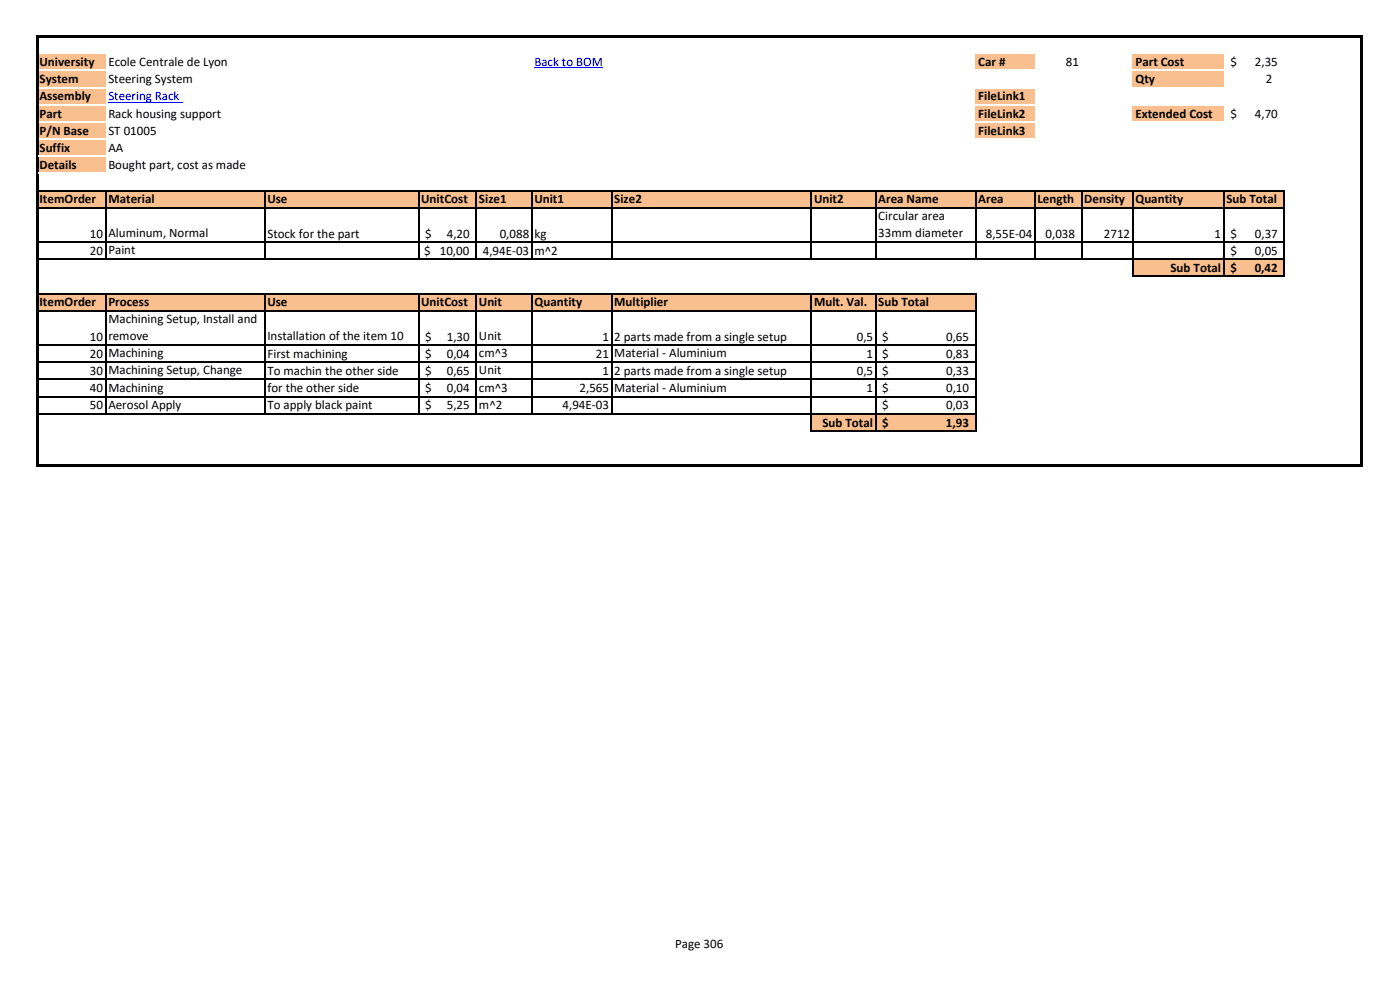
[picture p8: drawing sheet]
<svg xmlns="http://www.w3.org/2000/svg" width="297mm" height="210mm" viewBox="0 0 297 210" stroke-linecap="round" stroke-linejoin="round" font-family="sans-serif">
<defs><g id="words">
<g font-size="2.8">
<text x="8.4" y="14">University</text>
<text x="8.4" y="17.7">System</text>
<text x="23" y="14">Ecole Centrale de Lyon</text>
<text x="23" y="17.7">Steering System</text>
<text x="207.5" y="14">Car #</text>
<text x="226.1" y="14">81</text>
<text x="240.9" y="14">Part Cost</text>
<text x="240.9" y="17.7">Qty</text>
<text x="261" y="14">$</text>
<text x="266.2" y="14">2,35</text>
<text x="268.5" y="17.7">2</text>
<text x="8.4" y="21.3">Assembly</text>
<text x="207.5" y="21.3">FileLink1</text>
<text x="8.4" y="24.9">Part</text>
<text x="8.4" y="28.6">P/N Base</text>
<text x="23" y="24.9">Rack housing support</text>
<text x="23" y="28.6">ST 01005</text>
<text x="207.5" y="24.9">FileLink2</text>
<text x="207.5" y="28.6">FileLink3</text>
<text x="240.9" y="24.9">Extended Cost</text>
<text x="261" y="24.9">$</text>
<text x="266.2" y="24.9">4,70</text>
<text x="8.4" y="32.2">Suffix</text>
<text x="8.4" y="35.9">Details</text>
<text x="23" y="32.2">AA</text>
<text x="23" y="35.9">Bought part, cost as made</text>
<text x="8.4" y="43.1">ItemOrder</text>
<text x="23" y="43.1">Material</text>
<text x="56.7" y="43.1">Use</text>
<text x="89.4" y="43.1">UnitCost</text>
<text x="101.6" y="43.1">Size1</text>
<text x="113.4" y="43.1">Unit1</text>
<text x="130.3" y="43.1">Size2</text>
<text x="172.7" y="43.1">Unit2</text>
<text x="186.3" y="43.1">Area Name</text>
<text x="186.3" y="46.7">Circular area</text>
<text x="207.5" y="43.1">Area</text>
<text x="220.1" y="43.1">Length</text>
<text x="230" y="43.1">Density</text>
<text x="240.9" y="43.1">Quantity</text>
<text x="260.2" y="43.1">Sub Total</text>
<text x="19.1" y="50.4">10</text>
<text x="23" y="50.3">Aluminum, Normal</text>
<text x="23" y="53.9">Paint</text>
<text x="56.7" y="50.4">Stock for the part</text>
<text x="90.2" y="50.4">$</text>
<text x="94.8" y="50.4">4,20</text>
<text x="106" y="50.4">0,088</text>
<text x="113.4" y="50.4">kg</text>
<text x="186.3" y="50.3">33mm diameter</text>
<text x="209.2" y="50.4">8,55E-04</text>
<text x="221.8" y="50.4">0,038</text>
<text x="234.2" y="50.4">2712</text>
<text x="257.7" y="50.4">1</text>
<text x="261" y="50.4">$</text>
<text x="266.2" y="50.4">0,37</text>
<text x="19.1" y="54.1">20</text>
<text x="90" y="54.2">$ 10,00</text>
<text x="102.4" y="54.1">4,94E-03</text>
<text x="113.4" y="54.2">m^2</text>
<text x="248.3" y="57.7">Sub Total</text>
<text x="261" y="54.1">$</text>
<text x="261" y="57.7">$</text>
<text x="266.2" y="57.7">0,42</text>
<text x="266.2" y="54.1">0,05</text>
<text x="8.4" y="65">ItemOrder</text>
<text x="23" y="65">Process</text>
<text x="56.7" y="65">Use</text>
<text x="89.4" y="65">UnitCost</text>
<text x="101.6" y="65">Unit</text>
<text x="113.4" y="65">Quantity</text>
<text x="130.3" y="65">Multiplier</text>
<text x="172.7" y="65">Mult. Val.</text>
<text x="186.3" y="65">Sub Total</text>
<text x="23" y="68.5">Machining Setup, Install and</text>
<text x="19.1" y="72.3">10</text>
<text x="19.1" y="75.9">20</text>
<text x="23" y="72.2">remove</text>
<text x="23" y="75.8">Machining</text>
<text x="56.7" y="72.2">Installation of the item 10</text>
<text x="56.7" y="75.9">First machining</text>
<text x="90.2" y="72.3">$</text>
<text x="90.2" y="75.9">$</text>
<text x="94.8" y="72.3">1,30</text>
<text x="94.8" y="75.9">0,04</text>
<text x="101.6" y="72.2">Unit</text>
<text x="101.6" y="75.8">cm^3</text>
<text x="126.4" y="75.9">21</text>
<text x="127.8" y="72.3">1</text>
<text x="130.3" y="72.3">2 parts made from a single setup</text>
<text x="130.3" y="75.8">Material - Aluminium</text>
<text x="181.8" y="72.3">0,5</text>
<text x="183.8" y="75.9">1</text>
<text x="187.2" y="72.3">$</text>
<text x="187.2" y="75.9">$</text>
<text x="200.7" y="72.3">0,65</text>
<text x="200.7" y="75.9">0,83</text>
<text x="19.1" y="79.6">30</text>
<text x="19.1" y="83.2">40</text>
<text x="23" y="79.4">Machining Setup, Change</text>
<text x="23" y="83.1">Machining</text>
<text x="56.7" y="79.6">To machin the other side</text>
<text x="56.7" y="83.2">for the other side</text>
<text x="90.2" y="79.6">$</text>
<text x="90.2" y="83.2">$</text>
<text x="94.8" y="79.6">0,65</text>
<text x="94.8" y="83.2">0,04</text>
<text x="101.6" y="79.4">Unit</text>
<text x="101.6" y="83.1">cm^3</text>
<text x="123" y="83.2">2,565</text>
<text x="127.8" y="79.6">1</text>
<text x="130.3" y="79.6">2 parts made from a single setup</text>
<text x="130.3" y="83.1">Material - Aluminium</text>
<text x="181.8" y="79.6">0,5</text>
<text x="183.8" y="83.2">1</text>
<text x="187.2" y="79.6">$</text>
<text x="187.2" y="83.2">$</text>
<text x="200.7" y="79.6">0,33</text>
<text x="200.7" y="83.2">0,10</text>
<text x="19.1" y="86.8">50</text>
<text x="23" y="86.7">Aerosol Apply</text>
<text x="56.7" y="86.8">To apply black paint</text>
<text x="90.2" y="86.8">$</text>
<text x="94.8" y="86.8">5,25</text>
<text x="101.6" y="86.7">m^2</text>
<text x="119.4" y="86.8">4,94E-03</text>
<text x="187.2" y="86.8">$</text>
<text x="200.7" y="86.8">0,03</text>
<text x="174.5" y="90.5">Sub Total</text>
<text x="187.2" y="90.5">$</text>
<text x="200.7" y="90.5">1,93</text>
<text x="143.2" y="201.2">Page 306</text>
</g>
<g font-size="2.8" fill="#00f">
<text x="113.4" y="14">Back to BOM</text>
<text x="23" y="21.3">Steering Rack</text>
</g>
</g></defs>
<g fill="#fabf8f">
<path d="M8 11.3h14.5v3.7h-14.5z" fill-rule="evenodd"/>
<path d="M207 11.3h12.6v3.7h-12.6z" fill-rule="evenodd"/>
<path d="M240.3 11.3h19.4v3.7h-19.4z" fill-rule="evenodd"/>
<path d="M8 14.9h14.5v3.7h-14.5z" fill-rule="evenodd"/>
<path d="M240.3 14.9h19.4v3.7h-19.4z" fill-rule="evenodd"/>
<path d="M8 18.6h14.5v7.3h-14.5z" fill-rule="evenodd"/>
<path d="M207 18.6h12.6v7.3h-12.6z" fill-rule="evenodd"/>
<path d="M240.3 22.2h19.4v3.7h-19.4z" fill-rule="evenodd"/>
<path d="M8 25.9h14.5v3.7h-14.5z" fill-rule="evenodd"/>
<path d="M207 25.9h12.6v3.7h-12.6z" fill-rule="evenodd"/>
<path d="M8 29.5h14.5v7.3h-14.5z" fill-rule="evenodd"/>
<path d="M8 40.4h264.5v3.7h-264.5z" fill-rule="evenodd"/>
<path d="M240.3 55h32.2v3.7h-32.2z" fill-rule="evenodd"/>
<path d="M8 62.3h199v3.7h-199z" fill-rule="evenodd"/>
<path d="M172.2 87.8h34.8v3.7h-34.8z" fill-rule="evenodd"/>
</g>
<path d="M113.4 14.4h14.5M23 21.7h15.7" fill="none" stroke="#00f" stroke-width=".21"/>
<g fill="#fff">
<path d="M8.1 11.2h14.4v.2h-14.4z" fill-rule="evenodd"/>
<path d="M207 11.2h12.6v.2h-12.6z" fill-rule="evenodd"/>
<path d="M8.1 14.8h14.4v.3h-14.4z" fill-rule="evenodd"/>
<path d="M88.8 14.8h12.3v.3h-12.3z" fill-rule="evenodd"/>
<path d="M207 14.8h12.6v.3h-12.6z" fill-rule="evenodd"/>
<path d="M8.1 18.5h14.4v.2h-14.4z" fill-rule="evenodd"/>
<path d="M88.8 18.5h12.3v.2h-12.3z" fill-rule="evenodd"/>
<path d="M207 18.5h12.6v.2h-12.6z" fill-rule="evenodd"/>
<path d="M8.1 22.1h14.4v.3h-14.4z" fill-rule="evenodd"/>
<path d="M88.8 22.1h12.3v.3h-12.3z" fill-rule="evenodd"/>
<path d="M207 22.1h12.6v.3h-12.6z" fill-rule="evenodd"/>
<path d="M8.1 25.7h14.4v.3h-14.4z" fill-rule="evenodd"/>
<path d="M88.8 25.7h12.3v.3h-12.3z" fill-rule="evenodd"/>
<path d="M207 25.7h12.6v.3h-12.6z" fill-rule="evenodd"/>
<path d="M8.1 29.4h14.4v.2h-14.4z" fill-rule="evenodd"/>
</g>
<g fill="none" stroke="#000" stroke-width=".25">
<path d="M22.4 40.6v14.5M56.2 40.6v14.5M88.8 40.6v14.5M101.1 40.6v14.5M112.8 40.6v14.5M129.8 40.6v14.5M172.2 40.6v14.5M185.8 40.6v14.5M207 40.6v14.5M219.6 40.6v14.5M229.5 40.6v14.5M240.3 40.6v18.2"/>
<path d="M259.6 40.6v18.2M272.5 40.6v18.2M22.4 62.4v25.5M56.2 62.4v25.5M88.8 62.4v25.5M101.1 62.4v25.5M112.8 62.4v25.5M129.8 62.4v25.5M172.2 62.4v29.1M185.8 62.4v29.1M207 62.4v29.1"/>
</g>
<g fill="#000">
<path d="M8.1 7.5h281v.4h-281z" fill-rule="evenodd"/>
<path d="M7.6 7.5h.5v91.6h-.5z" fill-rule="evenodd"/>
<path d="M288.6 7.9h.5v91.2h-.5z" fill-rule="evenodd"/>
</g>
<g fill="#fff">
<path d="M240.3 11.2h19.4v.2h-19.4z" fill-rule="evenodd"/>
<path d="M240.3 14.8h19.4v.3h-19.4z" fill-rule="evenodd"/>
<path d="M240.3 18.5h19.4v.2h-19.4z" fill-rule="evenodd"/>
<path d="M240.3 22.1h19.4v.3h-19.4z" fill-rule="evenodd"/>
<path d="M240.3 25.7h19.4v.3h-19.4z" fill-rule="evenodd"/>
<path d="M207 29.4h12.6v.2h-12.6z" fill-rule="evenodd"/>
<path d="M8.1 33h14.4v.3h-14.4z" fill-rule="evenodd"/>
<path d="M8.1 36.7h14.4v.2h-14.4z" fill-rule="evenodd"/>
</g>
<g fill="none" stroke="#000" stroke-width=".25">
<path d="M8.1 40.4h264.5M8.1 44.1h264.5M8.1 51.4h264.5M8.1 55h264.5M240.4 58.6h32.2M8.1 62.3h199M8.1 65.9h199M8.1 73.2h199M8.1 76.9h199M8.1 80.5h199M8.1 84.1h199M8.1 87.8h199"/>
<path d="M172.3 91.4h34.8"/>
</g>
<path d="M8.1 98.6h281v.5h-281z" fill-rule="evenodd" fill="#000"/>
<use href="#words"/>
</svg>
